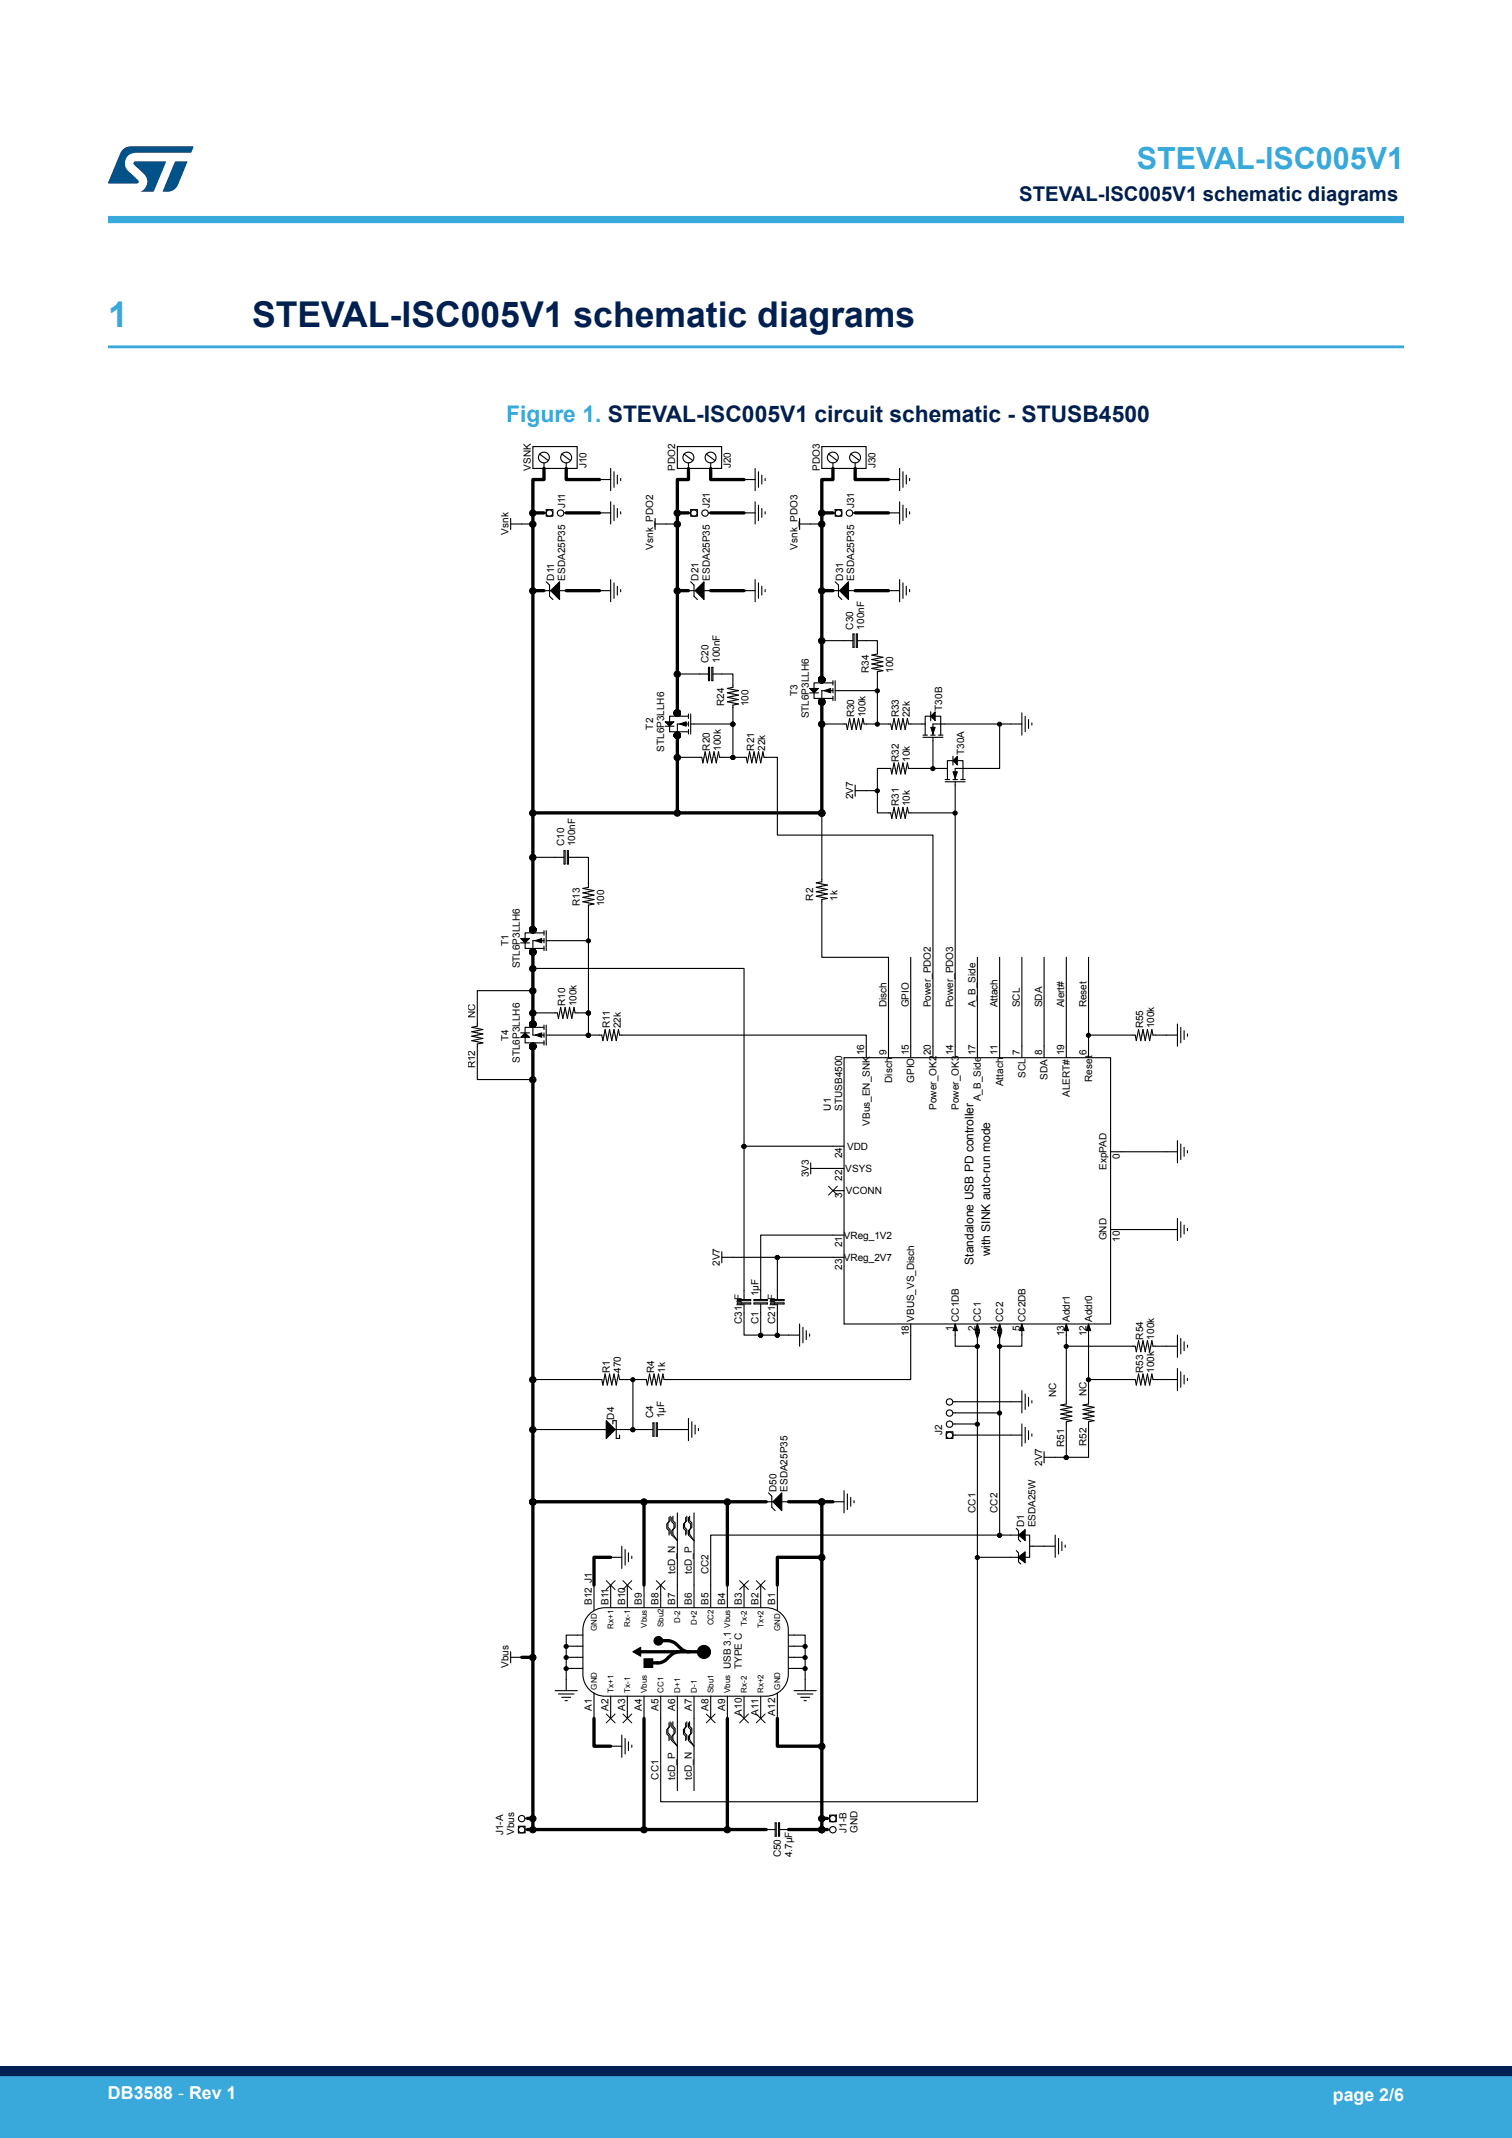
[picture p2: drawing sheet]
<svg xmlns="http://www.w3.org/2000/svg" width="210mm" height="297mm" viewBox="0 0 210 297" stroke-linecap="round" stroke-linejoin="round" font-family="sans-serif">
<defs><g id="words">
<text font-size="4.9" fill="#39a9dc" x="15" y="45.4">1</text>
<text font-size="4.9" fill="#002052" x="35" y="45.4">STEVAL-ISC005V1 schematic diagrams</text>
<text font-size="4.2" fill="#39a9dc" x="157.9" y="23.5">STEVAL-ISC005V1</text>
<text font-size="3.2" fill="#39a9dc" x="70.3" y="58.6">Figure 1. STEVAL-ISC005V1 circuit schematic - STUSB4500</text>
<text font-size="2.8" fill="#002052" x="141.6" y="27.9">STEVAL-ISC005V1 schematic diagrams</text>
<g font-size="2.5" fill="#fff">
<text x="15" y="291.6">DB3588 - Rev 1</text>
<text x="185.1" y="291.9">page 2/6</text>
</g>
<g font-size="1.7">
<text x="135.2" y="175.7" transform="rotate(-90 135.2 175.7)">Standalone USB PD controller</text>
<text x="137.5" y="174.5" transform="rotate(-90 137.5 174.5)">with SINK auto-run mode</text>
</g>
<g font-size="1.4">
<text x="73.7" y="65.4" transform="rotate(-90 73.7 65.4)">VSNK</text>
<text x="81.4" y="65.1" transform="rotate(-90 81.4 65.1)">J10</text>
<text x="93.8" y="65.4" transform="rotate(-90 93.8 65.4)">PDO2</text>
<text x="101.5" y="65.1" transform="rotate(-90 101.5 65.1)">J20</text>
<text x="113.9" y="65.4" transform="rotate(-90 113.9 65.4)">PDO3</text>
<text x="121.6" y="65.1" transform="rotate(-90 121.6 65.1)">J30</text>
<text x="78.5" y="70.6" transform="rotate(-90 78.5 70.6)">J11</text>
<text x="98.6" y="70.6" transform="rotate(-90 98.6 70.6)">J21</text>
<text x="118.6" y="70.6" transform="rotate(-90 118.6 70.6)">J31</text>
<text x="70.6" y="74.3" transform="rotate(-90 70.6 74.3)">Vsnk</text>
<text x="90.7" y="76.3" transform="rotate(-90 90.7 76.3)">Vsnk_PDO2</text>
<text x="110.8" y="76.3" transform="rotate(-90 110.8 76.3)">Vsnk_PDO3</text>
<text x="77" y="80.7" transform="rotate(-90 77 80.7)">D11</text>
<text x="78.5" y="80.7" transform="rotate(-90 78.5 80.7)">ESDA25P35</text>
<text x="97" y="80.7" transform="rotate(-90 97 80.7)">D21</text>
<text x="98.6" y="80.7" transform="rotate(-90 98.6 80.7)">ESDA25P35</text>
<text x="117.1" y="80.7" transform="rotate(-90 117.1 80.7)">D31</text>
<text x="118.6" y="80.7" transform="rotate(-90 118.6 80.7)">ESDA25P35</text>
<text x="118.5" y="87.5" transform="rotate(-90 118.5 87.5)">C30</text>
<text x="120" y="87.5" transform="rotate(-90 120 87.5)">100nF</text>
<text x="98.4" y="92.1" transform="rotate(-90 98.4 92.1)">C20</text>
<text x="100" y="92.1" transform="rotate(-90 100 92.1)">100nF</text>
<text x="120.7" y="93.5" transform="rotate(-90 120.7 93.5)">R34</text>
<text x="124" y="93.5" transform="rotate(-90 124 93.5)">100</text>
<text x="90.7" y="101.3" transform="rotate(-90 90.7 101.3)">T2</text>
<text x="100.6" y="98.1" transform="rotate(-90 100.6 98.1)">R24</text>
<text x="104" y="98.1" transform="rotate(-90 104 98.1)">100</text>
<text x="110.8" y="96.7" transform="rotate(-90 110.8 96.7)">T3</text>
<text x="112.3" y="99.8" transform="rotate(-90 112.3 99.8)">STL6P3LLH6</text>
<text x="118.6" y="99.6" transform="rotate(-90 118.6 99.6)">R30</text>
<text x="120.2" y="99.6" transform="rotate(-90 120.2 99.6)">100k</text>
<text x="124.8" y="99.6" transform="rotate(-90 124.8 99.6)">R33</text>
<text x="126.4" y="99.6" transform="rotate(-90 126.4 99.6)">22k</text>
<text x="130.8" y="98.7" transform="rotate(-90 130.8 98.7)">T30B</text>
<text x="92.3" y="104.4" transform="rotate(-90 92.3 104.4)">STL6P3LLH6</text>
<text x="98.6" y="104.3" transform="rotate(-90 98.6 104.3)">R20</text>
<text x="100.1" y="104.3" transform="rotate(-90 100.1 104.3)">100k</text>
<text x="104.8" y="104.3" transform="rotate(-90 104.8 104.3)">R21</text>
<text x="106.3" y="104.3" transform="rotate(-90 106.3 104.3)">22k</text>
<text x="124.8" y="105.8" transform="rotate(-90 124.8 105.8)">R32</text>
<text x="126.4" y="105.8" transform="rotate(-90 126.4 105.8)">10k</text>
<text x="133.9" y="104.9" transform="rotate(-90 133.9 104.9)">T30A</text>
<text x="118.5" y="111" transform="rotate(-90 118.5 111)">2V7</text>
<text x="124.8" y="112" transform="rotate(-90 124.8 112)">R31</text>
<text x="126.4" y="112" transform="rotate(-90 126.4 112)">10k</text>
<text x="78.4" y="117.5" transform="rotate(-90 78.4 117.5)">C10</text>
<text x="79.9" y="117.5" transform="rotate(-90 79.9 117.5)">100nF</text>
<text x="80.5" y="125.9" transform="rotate(-90 80.5 125.9)">R13</text>
<text x="83.9" y="125.9" transform="rotate(-90 83.9 125.9)">100</text>
<text x="112.9" y="125.1" transform="rotate(-90 112.9 125.1)">R2</text>
<text x="116.3" y="125.1" transform="rotate(-90 116.3 125.1)">1k</text>
<text x="70.6" y="131.4" transform="rotate(-90 70.6 131.4)">T1</text>
<text x="72.2" y="134.5" transform="rotate(-90 72.2 134.5)">STL6P3LLH6</text>
<text x="66" y="141.5" transform="rotate(-90 66 141.5)">NC</text>
<text x="78.5" y="139.8" transform="rotate(-90 78.5 139.8)">R10</text>
<text x="80.1" y="139.8" transform="rotate(-90 80.1 139.8)">100k</text>
<text x="84.7" y="142.9" transform="rotate(-90 84.7 142.9)">R11</text>
<text x="86.2" y="142.9" transform="rotate(-90 86.2 142.9)">22k</text>
<text x="123.1" y="139.9" transform="rotate(-90 123.1 139.9)">Disch</text>
<text x="126.2" y="139.9" transform="rotate(-90 126.2 139.9)">GPIO</text>
<text x="129.3" y="139.9" transform="rotate(-90 129.3 139.9)">Power_PDO2</text>
<text x="132.4" y="139.9" transform="rotate(-90 132.4 139.9)">Power_PDO3</text>
<text x="135.5" y="139.9" transform="rotate(-90 135.5 139.9)">A_B_Side</text>
<text x="138.6" y="139.9" transform="rotate(-90 138.6 139.9)">Attach</text>
<text x="141.6" y="139.9" transform="rotate(-90 141.6 139.9)">SCL</text>
<text x="144.7" y="139.9" transform="rotate(-90 144.7 139.9)">SDA</text>
<text x="147.8" y="139.9" transform="rotate(-90 147.8 139.9)">Alert#</text>
<text x="150.9" y="139.9" transform="rotate(-90 150.9 139.9)">Reset</text>
<text x="158.8" y="142.9" transform="rotate(-90 158.8 142.9)">R55</text>
<text x="160.3" y="142.9" transform="rotate(-90 160.3 142.9)">100k</text>
<text x="66" y="148.4" transform="rotate(-90 66 148.4)">R12</text>
<text x="70.6" y="144.6" transform="rotate(-90 70.6 144.6)">T4</text>
<text x="72.2" y="147.6" transform="rotate(-90 72.2 147.6)">STL6P3LLH6</text>
<text x="120" y="146.6" transform="rotate(-90 120 146.6)">16</text>
<text x="123.1" y="146.6" transform="rotate(-90 123.1 146.6)">9</text>
<text x="126.2" y="146.6" transform="rotate(-90 126.2 146.6)">15</text>
<text x="129.3" y="146.6" transform="rotate(-90 129.3 146.6)">20</text>
<text x="132.4" y="146.6" transform="rotate(-90 132.4 146.6)">14</text>
<text x="135.5" y="146.6" transform="rotate(-90 135.5 146.6)">17</text>
<text x="138.6" y="146.6" transform="rotate(-90 138.6 146.6)">11</text>
<text x="141.6" y="146.6" transform="rotate(-90 141.6 146.6)">7</text>
<text x="142.4" y="149.7" transform="rotate(-90 142.4 149.7)">SCL</text>
<text x="144.7" y="146.6" transform="rotate(-90 144.7 146.6)">8</text>
<text x="145.5" y="150" transform="rotate(-90 145.5 150)">SDA</text>
<text x="147.8" y="146.6" transform="rotate(-90 147.8 146.6)">19</text>
<text x="150.9" y="146.6" transform="rotate(-90 150.9 146.6)">6</text>
<text x="115.4" y="154.3" transform="rotate(-90 115.4 154.3)">U1</text>
<text x="116.9" y="154.3" transform="rotate(-90 116.9 154.3)">STUSB4500</text>
<text x="123.9" y="150.4" transform="rotate(-90 123.9 150.4)">Disch</text>
<text x="127" y="150.4" transform="rotate(-90 127 150.4)">GPIO</text>
<text x="130.1" y="154.2" transform="rotate(-90 130.1 154.2)">Power_OK2</text>
<text x="133.2" y="154.2" transform="rotate(-90 133.2 154.2)">Power_OK3</text>
<text x="136.2" y="153" transform="rotate(-90 136.2 153)">A_B_Side</text>
<text x="139.3" y="150.9" transform="rotate(-90 139.3 150.9)">Attach</text>
<text x="148.6" y="152.4" transform="rotate(-90 148.6 152.4)">ALERT#</text>
<text x="151.7" y="150.3" transform="rotate(-90 151.7 150.3)">Reset</text>
<text x="116.9" y="160.9" transform="rotate(-90 116.9 160.9)">24</text>
<text x="117.6" y="159.8">VDD</text>
<text x="120.8" y="156.4" transform="rotate(-90 120.8 156.4)">VBus_EN_SNK</text>
<text x="155.5" y="161" transform="rotate(-90 155.5 161)">0</text>
<text x="112.3" y="163.5" transform="rotate(-90 112.3 163.5)">3V3</text>
<text x="116.9" y="164" transform="rotate(-90 116.9 164)">22</text>
<text x="116.9" y="166.4" transform="rotate(-90 116.9 166.4)">3</text>
<text x="117.4" y="162.8">VSYS</text>
<text x="117.5" y="165.9">VCONN</text>
<text x="153.7" y="162.5" transform="rotate(-90 153.7 162.5)">ExpPAD</text>
<text x="116.9" y="173.3" transform="rotate(-90 116.9 173.3)">21</text>
<text x="117.2" y="172.1">VReg_1V2</text>
<text x="153.7" y="172.3" transform="rotate(-90 153.7 172.3)">GND</text>
<text x="155.5" y="172.5" transform="rotate(-90 155.5 172.5)">10</text>
<text x="100" y="175.9" transform="rotate(-90 100 175.9)">2V7</text>
<text x="116.9" y="176.4" transform="rotate(-90 116.9 176.4)">23</text>
<text x="117.2" y="175.2">VReg_2V7</text>
<text x="103.1" y="183.9" transform="rotate(-90 103.1 183.9)">C31µF</text>
<text x="105.4" y="180.1" transform="rotate(-90 105.4 180.1)">1µF</text>
<text x="105.4" y="183.9" transform="rotate(-90 105.4 183.9)">C1</text>
<text x="107.7" y="183.9" transform="rotate(-90 107.7 183.9)">C21µF</text>
<text x="126.2" y="185.6" transform="rotate(-90 126.2 185.6)">18</text>
<text x="127" y="183.6" transform="rotate(-90 127 183.6)">VBUS_VS_Disch</text>
<text x="132.4" y="184.9" transform="rotate(-90 132.4 184.9)">1</text>
<text x="133.2" y="183.6" transform="rotate(-90 133.2 183.6)">CC1DB</text>
<text x="135.5" y="184.9" transform="rotate(-90 135.5 184.9)">2</text>
<text x="136.2" y="183.6" transform="rotate(-90 136.2 183.6)">CC1</text>
<text x="138.6" y="184.9" transform="rotate(-90 138.6 184.9)">4</text>
<text x="139.3" y="183.6" transform="rotate(-90 139.3 183.6)">CC2</text>
<text x="141.6" y="184.9" transform="rotate(-90 141.6 184.9)">5</text>
<text x="142.4" y="183.6" transform="rotate(-90 142.4 183.6)">CC2DB</text>
<text x="147.8" y="185.6" transform="rotate(-90 147.8 185.6)">13</text>
<text x="148.6" y="183.6" transform="rotate(-90 148.6 183.6)">Addr1</text>
<text x="150.9" y="185.6" transform="rotate(-90 150.9 185.6)">12</text>
<text x="151.7" y="183.6" transform="rotate(-90 151.7 183.6)">Addr0</text>
<text x="84.7" y="190.7" transform="rotate(-90 84.7 190.7)">R1</text>
<text x="86.2" y="190.7" transform="rotate(-90 86.2 190.7)">470</text>
<text x="90.9" y="190.7" transform="rotate(-90 90.9 190.7)">R4</text>
<text x="92.4" y="190.7" transform="rotate(-90 92.4 190.7)">1k</text>
<text x="158.8" y="186.1" transform="rotate(-90 158.8 186.1)">R54</text>
<text x="158.8" y="190.7" transform="rotate(-90 158.8 190.7)">R53</text>
<text x="160.3" y="186.1" transform="rotate(-90 160.3 186.1)">100k</text>
<text x="160.3" y="190.7" transform="rotate(-90 160.3 190.7)">100k</text>
<text x="85.3" y="197.2" transform="rotate(-90 85.3 197.2)">D4</text>
<text x="90.7" y="197" transform="rotate(-90 90.7 197)">C4</text>
<text x="92.3" y="197" transform="rotate(-90 92.3 197)">1µF</text>
<text x="146.7" y="194.1" transform="rotate(-90 146.7 194.1)">NC</text>
<text x="150.9" y="194" transform="rotate(-90 150.9 194)">NC</text>
<text x="130.8" y="199.4" transform="rotate(-90 130.8 199.4)">J2</text>
<text x="144.7" y="203.7" transform="rotate(-90 144.7 203.7)">2V7</text>
<text x="147.8" y="201" transform="rotate(-90 147.8 201)">R51</text>
<text x="150.9" y="200.9" transform="rotate(-90 150.9 200.9)">R52</text>
<text x="107.8" y="207.2" transform="rotate(-90 107.8 207.2)">D50</text>
<text x="109.4" y="207.2" transform="rotate(-90 109.4 207.2)">ESDA25P35</text>
<text x="135.5" y="210.2" transform="rotate(-90 135.5 210.2)">CC1</text>
<text x="138.6" y="210.2" transform="rotate(-90 138.6 210.2)">CC2</text>
<text x="142.3" y="212.2" transform="rotate(-90 142.3 212.2)">D1</text>
<text x="143.8" y="212.2" transform="rotate(-90 143.8 212.2)">ESDA25W</text>
<text x="93.8" y="218.7" transform="rotate(-90 93.8 218.7)">tcD_N</text>
<text x="96.1" y="218.7" transform="rotate(-90 96.1 218.7)">tcD_P</text>
<text x="98.4" y="218.7" transform="rotate(-90 98.4 218.7)">CC2</text>
<text x="82.2" y="223" transform="rotate(-90 82.2 223)">B12 J1</text>
<text x="84.5" y="223" transform="rotate(-90 84.5 223)">B11</text>
<text x="86.8" y="223" transform="rotate(-90 86.8 223)">B10</text>
<text x="89.2" y="223" transform="rotate(-90 89.2 223)">B9</text>
<text x="91.5" y="223" transform="rotate(-90 91.5 223)">B8</text>
<text x="93.8" y="223" transform="rotate(-90 93.8 223)">B7</text>
<text x="96.1" y="223" transform="rotate(-90 96.1 223)">B6</text>
<text x="98.4" y="223" transform="rotate(-90 98.4 223)">B5</text>
<text x="100.7" y="223" transform="rotate(-90 100.7 223)">B4</text>
<text x="103.1" y="223" transform="rotate(-90 103.1 223)">B3</text>
<text x="105.4" y="223" transform="rotate(-90 105.4 223)">B2</text>
<text x="107.7" y="223" transform="rotate(-90 107.7 223)">B1</text>
<text x="70.6" y="231.7" transform="rotate(-90 70.6 231.7)">Vbus</text>
<text x="101.5" y="231.8" transform="rotate(-90 101.5 231.8)">USB 3.1</text>
<text x="103.1" y="231.9" transform="rotate(-90 103.1 231.9)">TYPE C</text>
<text x="82.2" y="237.6" transform="rotate(-90 82.2 237.6)">A1</text>
<text x="84.5" y="237.6" transform="rotate(-90 84.5 237.6)">A2</text>
<text x="86.8" y="237.6" transform="rotate(-90 86.8 237.6)">A3</text>
<text x="89.2" y="237.6" transform="rotate(-90 89.2 237.6)">A4</text>
<text x="91.5" y="237.6" transform="rotate(-90 91.5 237.6)">A5</text>
<text x="93.8" y="237.6" transform="rotate(-90 93.8 237.6)">A6</text>
<text x="96.1" y="237.6" transform="rotate(-90 96.1 237.6)">A7</text>
<text x="98.4" y="237.6" transform="rotate(-90 98.4 237.6)">A8</text>
<text x="100.7" y="237.6" transform="rotate(-90 100.7 237.6)">A9</text>
<text x="103.1" y="238.3" transform="rotate(-90 103.1 238.3)">A10</text>
<text x="105.4" y="238.3" transform="rotate(-90 105.4 238.3)">A11</text>
<text x="107.7" y="238.3" transform="rotate(-90 107.7 238.3)">A12</text>
<text x="91.5" y="247.2" transform="rotate(-90 91.5 247.2)">CC1</text>
<text x="93.8" y="247.2" transform="rotate(-90 93.8 247.2)">tcD_P</text>
<text x="96.1" y="247.2" transform="rotate(-90 96.1 247.2)">tcD_N</text>
<text x="69.9" y="254.9" transform="rotate(-90 69.9 254.9)">J1-A</text>
<text x="71.4" y="254.9" transform="rotate(-90 71.4 254.9)">Vbus</text>
<text x="117.6" y="254.6" transform="rotate(-90 117.6 254.6)">J1-B</text>
<text x="119.1" y="254.6" transform="rotate(-90 119.1 254.6)">GND</text>
<text x="108.5" y="258" transform="rotate(-90 108.5 258)">C50</text>
<text x="110" y="258" transform="rotate(-90 110 258)">4.7µF</text>
</g>
<g font-size="1.1">
<text x="82.9" y="226.6" transform="rotate(-90 82.9 226.6)">GND</text>
<text x="85.2" y="226.2" transform="rotate(-90 85.2 226.2)">Rx+1</text>
<text x="87.5" y="226" transform="rotate(-90 87.5 226)">Rx-1</text>
<text x="89.8" y="226.1" transform="rotate(-90 89.8 226.1)">Vbus</text>
<text x="92.1" y="226" transform="rotate(-90 92.1 226)">Sbu2</text>
<text x="94.5" y="225.5" transform="rotate(-90 94.5 225.5)">D-2</text>
<text x="96.8" y="225.7" transform="rotate(-90 96.8 225.7)">D+2</text>
<text x="99.1" y="225.8" transform="rotate(-90 99.1 225.8)">CC2</text>
<text x="101.4" y="226.1" transform="rotate(-90 101.4 226.1)">Vbus</text>
<text x="103.7" y="225.9" transform="rotate(-90 103.7 225.9)">Tx-2</text>
<text x="106" y="226.2" transform="rotate(-90 106 226.2)">Tx+2</text>
<text x="108.4" y="226.6" transform="rotate(-90 108.4 226.6)">GND</text>
<text x="82.9" y="234.7" transform="rotate(-90 82.9 234.7)">GND</text>
<text x="85.2" y="235.2" transform="rotate(-90 85.2 235.2)">Tx+1</text>
<text x="87.5" y="235.2" transform="rotate(-90 87.5 235.2)">Tx-1</text>
<text x="89.8" y="235.2" transform="rotate(-90 89.8 235.2)">Vbus</text>
<text x="92.1" y="235.2" transform="rotate(-90 92.1 235.2)">CC1</text>
<text x="94.5" y="235.2" transform="rotate(-90 94.5 235.2)">D+1</text>
<text x="96.8" y="235.2" transform="rotate(-90 96.8 235.2)">D-1</text>
<text x="99.1" y="235.2" transform="rotate(-90 99.1 235.2)">Sbu1</text>
<text x="101.4" y="235.2" transform="rotate(-90 101.4 235.2)">Vbus</text>
<text x="103.7" y="235.2" transform="rotate(-90 103.7 235.2)">Rx-2</text>
<text x="106" y="235.2" transform="rotate(-90 106 235.2)">Rx+2</text>
<text x="108.4" y="234.7" transform="rotate(-90 108.4 234.7)">GND</text>
</g>
</g></defs>
<path d="M15 48.2h180" fill="none" stroke="#39a9dc" stroke-width=".4"/>
<g fill="none" stroke="#000" stroke-width=".15">
<path d="M70.9 72.8h3.1M70.9 72v1.6M74 62h6.2v3.1h-6.2zM74.9 63.1l1.3 .9M75.6 64.3v.8M75.6 71.2h.3M75.9 70.8h.9v.9h-.9zM78 63.1l1.3 .9M78.3 71.2h.3M78.6 64.3v.8M83.3 66.6h1.5M83.3 71.2h1.5"/>
<path d="M84.8 65.1v3.1M84.8 69.7v3.1M85.3 65.5v2.2M85.3 70.2v2.1M85.7 66v1.2M85.7 70.6v1.3M86.2 66.5v.3M86.2 71.1v.3M91 72.8h3.1M91 72v1.6M94.1 62h6.1v3.1h-6.1zM95 63.1l1.2 .9"/>
<path d="M95.6 64.3v.8M95.6 71.2h.3M95.9 70.8h1v.9h-1zM98.1 63.1l1.2 .9M98.4 71.2h.3M98.7 64.3v.8M103.3 71.2h1.6M103.3 66.6h1.6M104.9 69.7v3.1M104.9 65.1v3.1M105.3 70.2v2.1M105.3 65.5v2.2"/>
<path d="M105.8 70.6v1.3M105.8 66v1.2M106.3 71.1v.3M106.3 66.5v.3M111.1 72v1.6M111.1 72.8h3M114.1 62h6.2v3.1h-6.2zM115.1 63.1l1.2 .9M115.7 64.3v.8M115.7 71.2h.3M116 70.8h.9v.9h-.9zM118.2 63.1l1.2 .9"/>
<path d="M118.5 71.2h.3M118.8 64.3v.8M123.4 71.2h1.5M123.4 66.6h1.5M124.9 69.7v3.1M124.9 65.1v3.1M125.4 70.2v2.1M125.4 65.5v2.2M125.9 70.6v1.3M125.9 66v1.2M126.3 71.1v.3M126.3 66.5v.3"/>
<path d="M75.6 82.1h.9M75.9 80.8l.4 .5v1.5l.5 .5M76.5 82.1l1.2-1.3v2.5zM77.7 82.1h.9M83.3 82.1h1.5M84.8 80.5v3.1M85.3 81v2.1M85.7 81.4v1.3M86.2 81.9v.3M94.1 99v.5M94.1 99.5h1.5M94.1 99.5h-1.1v.8"/>
<path d="M95.6 82.1h.9M95.6 99.2v.6M95.9 80.8l.5 .5v1.5l.5 .5M95.9 99.2v2.8M96.5 82.1l1.3-1.3v2.5zM97.8 82.1h.9M98.4 93.6h-4.3M98.4 92.7h.2v1.9h-.2zM98.9 92.7h.1v1.9h-.1zM99 93.6h2.8v1.9l-.8 .1 1.6 .3-1.6 .4 1.6 .3-1.6 .3 1.6 .3-1.6 .3 1.6 .3-.8 .1v7.3M103.3 82.1h1.6M104.9 80.5v3.1"/>
<path d="M105.3 81v2.1M105.8 81.4v1.3M106.3 81.9v.3M112.4 96.3h1.3M113.1 96.3v.7h2.6M114.1 89h4.4M114.1 94.4v.5M114.1 94.9h1.6M114.1 94.9h-1v.7M115.7 82.1h.9M115.7 95.9h-1.6v1.6M115.7 94.6v.6"/>
<path d="M115.7 95.6v.7M115.7 96.7v.6M116 80.8l.5 .5v1.5l.4 .5M116 94.6v2.7M116.6 82.1l1.2-1.3v2.5zM117.8 82.1h1M118.5 88.1h.1v1.8h-.1zM118.9 88.1h.2v1.8h-.2zM119.1 89h2.8v1.8l-.8 .2 1.5 .3-1.5 .3 1.5 .3-1.5 .3 1.5 .3-1.5 .4 1.5 .3-.7 .1v7.3M121.9 95.9h-5.9M123.4 82.1h1.5M124.9 80.5v3.1"/>
<path d="M125.4 81v2.1M125.9 81.4v1.3M126.3 81.9v.3M129.3 99.5h-.8v1.1M129.3 98.9v1.2M129.9 99.5h.8v2.6M141.9 99v3.1M142.4 99.5v2.2M142.9 100v1.2M74 119.1h4.3M78.3 118.2h.2v1.8h-.2zM78.8 118.2h.2v1.8h-.2z"/>
<path d="M79 119.1h2.7v4.2l-.7 .1 1.5 .3-1.5 .3 1.5 .3-1.5 .4 1.5 .3-1.5 .3 1.5 .3-.8 .1v18.1M92.4 100.9h1.2M93 100.9v.8h2.6M94.1 105.2h3.4l.1 .8 .3-1.6 .3 1.6 .4-1.6 .3 1.6 .3-1.6 .3 1.6 .3-1.6 .1 .8h3.7l.2 .8 .3-1.6 .3 1.6 .3-1.6 .3 1.6 .3-1.6 .4 1.6 .3-1.6 .1 .8h1.9v10.8h21.6v30.9M95.6 100.6h-1.5v1.5M95.6 100.3v.6M95.6 101.3v.7M101.8 100.6h-5.9M114.1 112.9v9.6l-.7 .1 1.5 .4-1.5 .3 1.5 .3-1.5 .3 1.5 .3-1.5 .3 1.5 .3-.8 .2v8h9.3v13.9M118.8 109.1v1.5M118.8 109.8h3.1M128.2 102.1h.6"/>
<path d="M128.2 102.4h2.8M128.5 100.6h-2.3l-.2-.8-.3 1.5-.3-1.5-.3 1.5-.3-1.5-.3 1.5-.3-1.5-.3 1.5-.2-.7h-3.7l-.1-.8-.4 1.5-.3-1.5-.3 1.5-.3-1.5-.3 1.5-.3-1.5-.3 1.5-.2-.7h-3.4M128.5 100.6v1.5M129.3 102.1h.6M129.6 102.4v4.3M130.3 102.1h.7M131.3 108.3h.6M131.3 108.6h2.8M131.6 106.7h-5.4l-.2-.7-.3 1.5-.3-1.5-.3 1.5-.3-1.5-.3 1.5-.3-1.5-.3 1.5-.2-.8h-1.8v6.2h1.8l.2 .8 .3-1.6 .3 1.6 .3-1.6 .3 1.6 .3-1.6 .3 1.6 .3-1.6 .2 .8h6.5M131.6 106.7v1.6M132.4 105.7h-.8v1M132.4 108.3h.6"/>
<path d="M132.4 105v1.3M132.7 108.6v38.3M133 105.7h.7v2.6M133.4 108.3h.7M138.8 100.6v6.1h-6.1v1.6M141.9 100.6h-12.3v1.5M143.3 100.4v.3M72.3 131h1.2M72.9 131v.8h2.7M74 137.6h-7.7v5l-.8 .1 1.6 .3-1.6 .3 1.6 .3-1.6 .3 1.6 .4-1.6 .3 1.6 .3-.8 .1v5h7.7M74 134.5h29.3v24.7M74 129.6h-1.1v.8"/>
<path d="M74 129.1v.5M74 129.6h1.6M75.6 129.3v.6M75.6 130.4v.6M75.6 131.4v.7M75.6 130.7h-1.6v1.5M75.9 129.3v2.8M75.9 130.7h5.8M126.5 133v13.9M135.8 133v13.9M138.8 133v13.9M141.9 133v13.9"/>
<path d="M145 133v13.9M148.1 133v13.9M151.2 133v13.9M72.3 143.5h1.2M72.9 144.1v.8h1.1M74 142.2v1.6h1.6M74 144.9v.4M74 144.9h1.6M75.6 142.4v.6M75.6 143.5v.6M75.6 144.6v.6M75.6 142.7h-2.7v.8"/>
<path d="M75.9 143.8h7.7l.1 .8 .3-1.6 .4 1.6 .3-1.6 .3 1.6 .3-1.6 .3 1.6 .3-1.6 .2 .8h34.2v3.1M75.9 142.4v2.8M81.7 140.7h-1.8l-.2-.8-.3 1.6-.3-1.6-.3 1.6-.3-1.6-.3 1.6-.3-1.6-.3 1.6-.2-.8h-3.4M117.2 146.9h37v37h-37zM117.2 159.2h-13.9v21.3M151.2 143.8h6.5l.1 .8 .3-1.6 .3 1.6 .3-1.6 .4 1.6 .3-1.6 .3 1.6 .3-1.6 .1 .8h3.4M154.3 160h9.2M163.5 142.2v3.1M163.5 158.5v3M164 142.7v2.2M164 158.9v2.2M164.5 143.2v1.2"/>
<path d="M164.5 159.4v1.2M164.9 143.6v.3M164.9 159.8v.4M100.3 173.9v1.5M100.3 174.7h7.7M112.6 161.5v1.6M115.7 165.4h1.5M117.2 171.6h-11.5v8.9M117.2 174.7h-9.2v5.8M117.2 162.3h-4.6M154.3 170.8h9.2M163.5 169.3v3"/>
<path d="M164 169.7v2.2M164.5 170.2v1.2M164.9 170.6v.4M74 198.6h10.2M84.2 197.3l1.2 1.3-1.2 1.2zM85.1 197.8v-.5h.5v2.5h.5v-.4M85.4 198.6h2.5M87.9 191.6v7h2.8M90.7 197.7h.1v1.8h-.1zM91.1 197.7h.2v1.8h-.2zM91.3 198.6h4.3M95.6 197v3.1"/>
<path d="M96.1 197.5v2.2M96.5 198v1.2M97 198.4v.3M102.4 181h1.9v.1h-1.9zM102.4 180.5h1.9v.2h-1.9zM103.3 181.1v4.4h2.4M104.7 181h1.9v.1h-1.9zM104.7 180.5h1.9v.2h-1.9zM105.7 181.1v4.4h2.3v-4.4M107 181h1.9v.1h-1.9zM107 180.5h1.9v.2h-1.9zM108 185.5h3.1"/>
<path d="M111.1 183.9v3.1M111.5 184.4v2.1M112 184.8v1.3M112.4 185.3v.3M126.5 183.9v7.7h-34.3l-.1-.7-.3 1.5-.3-1.5-.4 1.5-.3-1.5-.3 1.5-.3-1.5-.3 1.5-.1-.8h-3.7l-.2-.7-.3 1.5-.3-1.5-.3 1.5-.3-1.5-.3 1.5-.4-1.5-.3 1.5-.1-.8h-9.6M131.4 198.9h1v.9h-1zM132.4 197.8h3.4M132.4 196.3h6.4M132.4 199.4h9.5M132.4 194.7h9.5M132.7 183.9v3.1h3.1M135.8 183.9v66.4h-44v-14.7"/>
<path d="M138.8 183.9v29.3h2.7M141.9 193.2v3.1M141.9 197.8v3.1M141.9 183.9v3.1h-3.1M142.4 193.6v2.2M142.4 198.3v2.1M142.9 194.1v1.2M142.9 198.7v1.3M143.3 194.6v.3M143.3 199.2v.3M148.1 183.9v11.1l-.8 .2 1.6 .3-1.6 .3 1.6 .3-1.6 .3 1.6 .3-1.6 .3 1.6 .3-.8 .2v4.9h-3.1M148.1 187h9.6l.1 .8 .3-1.6 .3 1.6 .3-1.6 .4 1.6 .3-1.6 .3 1.6 .3-1.6 .1 .8h3.4"/>
<path d="M151.2 183.9v11.1l-.8 .2 1.6 .3-1.6 .3 1.6 .3-1.6 .3 1.6 .3-1.6 .3 1.6 .3-.8 .2v4.9h-3.1M151.2 191.6h6.5l.1 .8 .3-1.5 .3 1.5 .3-1.5 .4 1.5 .3-1.5 .3 1.5 .3-1.5 .1 .7h3.4M163.5 185.5v3.1M163.5 190.1v3.1M164 185.9v2.2M164 190.6v2.1M164.5 186.4v1.2M164.5 191v1.3M164.9 186.9v.3M164.9 191.5v.3M84.8 216.3h1.6M86.4 214.8v3.1"/>
<path d="M86.8 215.3v2.1M87.3 215.7v1.3M87.7 216.2v.3M92.9 210.8v.6l-.3 .3v.6l.3 .3v.6M93.1 210.6v.6l-.3 .4v.6l.3 .3v.6M93.3 210.8v.6l.3 .3v.6l-.3 .3v.6M93.5 210.6v.6l.3 .4v.6l-.3 .3v.6M94.1 210.2v13.1M95.2 210.8v.6l-.3 .3v.6l.3 .3v.6M95.4 210.6v.6l-.3 .4v.6l.3 .3v.6M95.6 210.8v.6l.3 .3v.6l-.3 .3v.6M95.8 210.6v.6l.3 .4v.6l-.3 .3v.6"/>
<path d="M96.4 210.2v13.1M106.4 208.6h1M106.7 207.4l.5 .4v1.6l.5 .5M107.4 208.6l1.2-1.2v2.5zM108.6 208.6h.9M115.7 208.6h1.5M117.2 207.1v3.1M117.7 207.5v2.2M118.2 208v1.2M118.6 208.5v.3M138.8 213.2h-40.1v10.1M141.2 215.4l.3 .3v1.3l.3 .3"/>
<path d="M141.2 212.3l.3 .3v1.3l.3 .3M141.5 216.3h-5.7M142.4 213.2h.6v3.1h-.6M143 214.8h3.6M145 201.7v1.5M146.6 213.2v3.1M147 213.7v2.2M147.5 214.2v1.2M147.9 214.6v.3M70.9 230.2h1.6M70.9 229.5v1.5M77.1 234.9h3.1"/>
<path d="M77.6 235.3h2.1M78 235.8h1.3M78.5 236.2h.3M78.6 228.7h2.4M78.6 230.2h2.4M78.6 231.8h2.4M81 227.1h-2.4v7.8M81.6 224.5a3.1 3.1 0 0 1 2.4-1.2h22.4a3.1 3.1 0 0 1 3.1 3.1v6.1a3.1 3.1 0 0 1-3.1 3.1h-22.4a3.1 3.1 0 0 1-3-3.1v-6.1v-.7l.3-.6zM82.5 220.2v3.5M82.5 235.2v3.5M84.8 220.2v3.1M84.8 235.6v3.1"/>
<path d="M87.1 220.2v3.1M87.1 235.6v3.1M87.9 229.5l1.1-.7v1.3zM89.4 230.4h1.3v1.2h-1.3zM89.4 220.2v3.1M89.4 235.6v3.1M91.8 220.2v3.1M92.9 239.3v.7l-.3 .3v.6l.3 .3v.6M93.1 239.2v.6l-.3 .3v.6l.3 .3v.6M93.3 239.3v.7l.3 .3v.6l-.3 .3v.6M93.5 239.2v.6l.3 .3v.6l-.3 .3v.6M94.1 235.6v13.1"/>
<path d="M95.2 239.3v.7l-.3 .3v.6l.3 .3v.6M95.4 239.2v.6l-.3 .3v.6l.3 .3v.6M95.6 239.3v.7l.3 .3v.6l-.3 .3v.6M95.8 239.2v.6l.3 .3v.6l-.3 .3v.6M96.4 235.6v13.1M98.7 235.6v3.1M101 220.2v3.1M101 235.6v3.1M103.3 220.2v3.1M103.3 235.6v3.1M105.7 220.2v3.1M105.7 235.6v3.1"/>
<path d="M108 220.2v3.5M108 235.2v3.5M109.5 227.1h2.3v7.8M109.5 228.7h2.3M109.5 230.2h2.3M109.5 231.8h2.3M110.3 234.9h3.1M110.7 235.3h2.2M111.2 235.8h1.2M111.7 236.2h.3M72 253.7h.9v.9h-.9zM72.9 254.2h.3"/>
<path d="M72.9 252.6h.3M84.8 242.6h1.6M86.4 241v3.1M86.8 241.5v2.2M87.3 242v1.2M87.7 242.4v.3M106.4 254.2h1.3M107.7 253.2h.1v1.9h-.1zM108.1 253.2h.2v1.9h-.2zM108.3 254.2h1.2M114.9 254.2h.3M114.9 252.6h.3"/>
<path d="M115.2 252.1h.9v1h-.9z"/>
<circle cx="75.5" cy="63.6" r=".75"/>
<circle cx="76.3" cy="71.3" r=".45"/>
<circle cx="77.9" cy="71.3" r=".45"/>
<circle cx="78.6" cy="63.6" r=".75"/>
<circle cx="95.6" cy="63.6" r=".75"/>
<circle cx="96.4" cy="71.3" r=".45"/>
<circle cx="97.9" cy="71.3" r=".45"/>
<circle cx="98.7" cy="63.6" r=".75"/>
<circle cx="115.7" cy="63.6" r=".75"/>
<circle cx="116.4" cy="71.3" r=".45"/>
<circle cx="118" cy="71.3" r=".45"/>
<circle cx="118.8" cy="63.6" r=".75"/>
<circle cx="131.9" cy="199.4" r=".45"/>
<circle cx="131.9" cy="197.8" r=".45"/>
<circle cx="131.9" cy="194.8" r=".45"/>
<circle cx="131.9" cy="196.3" r=".45"/>
<circle cx="91.4" cy="227.9" r=".6"/>
<circle cx="97.8" cy="229.5" r=".91"/>
<circle cx="72.5" cy="254.2" r=".45"/>
<circle cx="72.5" cy="252.6" r=".45"/>
<circle cx="115.7" cy="252.6" r=".45"/>
<circle cx="115.7" cy="254.2" r=".45"/>
</g>
<g fill="#000">
<path d="M76.5 82.1l1.2-1.3v2.5zM96.5 82.1l1.3-1.3v2.5zM112.4 95.6h1.3l-.6 .7zM114.5 95.9l.9-.3v.7zM116.6 82.1l1.2-1.3v2.5zM129.3 99.5l.6-.6v1.2zM92.4 100.3h1.2l-.6 .6zM94.4 100.6l.9-.3v.6zM129.3 101h.6l-.3 1zM132.4 107.2h.6l-.3 .9zM132.4 105.7l.6-.7v1.3zM72.3 130.4h1.2l-.6 .6z"/>
<path d="M74.3 130.7l.9-.3v.6zM72.9 143.5l.6 .6h-1.2zM74.3 143.8l.9-.3v.6zM84.2 197.3l1.2 1.3-1.2 1.2zM132.7 183.9l.3 .9h-.6zM135.8 183.9l.3 .9h-.7zM135.4 185h.7l-.3 .9zM138.8 183.9l.3 .9h-.6zM138.5 185h.6l-.3 .9zM141.9 183.9l.3 .9h-.6zM148.1 183.9l.3 .9h-.6zM151.2 183.9l.3 .9h-.6z"/>
<path d="M107.4 208.6l1.2-1.2v2.5zM141.4 216.3l1-.7v1.5zM141.5 213.2l.9-.7v1.5zM87.9 229.5l1.1-.7v1.3z"/>
<path d="M89.4 230.4h1.3v1.2h-1.3z" fill-rule="evenodd"/>
<circle cx="74" cy="72.8" r=".45"/>
<circle cx="74" cy="71.3" r=".45"/>
<circle cx="94.1" cy="71.3" r=".45"/>
<circle cx="94.1" cy="72.8" r=".45"/>
<circle cx="114.1" cy="71.3" r=".45"/>
<circle cx="114.1" cy="72.8" r=".45"/>
<circle cx="74" cy="82.1" r=".45"/>
<circle cx="94.1" cy="99.1" r=".45"/>
<circle cx="94.1" cy="82.1" r=".45"/>
<circle cx="94.1" cy="93.7" r=".45"/>
<circle cx="114.1" cy="97.5" r=".45"/>
<circle cx="114.1" cy="94.4" r=".45"/>
<circle cx="114.1" cy="82.1" r=".45"/>
<circle cx="114.1" cy="89" r=".45"/>
<circle cx="121.8" cy="96" r=".29"/>
<circle cx="74" cy="113" r=".45"/>
<circle cx="74" cy="119.1" r=".45"/>
<circle cx="94.1" cy="113" r=".45"/>
<circle cx="94.1" cy="102.2" r=".45"/>
<circle cx="94.1" cy="105.2" r=".45"/>
<circle cx="101.8" cy="100.6" r=".29"/>
<circle cx="101.8" cy="105.2" r=".29"/>
<circle cx="114.1" cy="113" r=".45"/>
<circle cx="114.1" cy="100.6" r=".45"/>
<circle cx="121.8" cy="109.9" r=".29"/>
<circle cx="121.8" cy="100.6" r=".29"/>
<circle cx="129.6" cy="106.8" r=".29"/>
<circle cx="132.7" cy="113" r=".29"/>
<circle cx="138.8" cy="100.6" r=".29"/>
<circle cx="74" cy="129.2" r=".45"/>
<circle cx="74" cy="132.2" r=".45"/>
<circle cx="74" cy="137.7" r=".45"/>
<circle cx="74" cy="134.6" r=".45"/>
<circle cx="81.7" cy="130.7" r=".29"/>
<circle cx="74" cy="145.4" r=".45"/>
<circle cx="74" cy="142.3" r=".45"/>
<circle cx="74" cy="150" r=".45"/>
<circle cx="74" cy="140.7" r=".45"/>
<circle cx="81.7" cy="140.7" r=".29"/>
<circle cx="81.7" cy="143.8" r=".29"/>
<circle cx="103.3" cy="159.3" r=".29"/>
<circle cx="151.2" cy="143.8" r=".29"/>
<circle cx="108" cy="174.7" r=".29"/>
<circle cx="74" cy="198.6" r=".45"/>
<circle cx="74" cy="191.7" r=".45"/>
<circle cx="87.9" cy="191.7" r=".29"/>
<circle cx="87.9" cy="198.6" r=".29"/>
<circle cx="105.6" cy="185.5" r=".29"/>
<circle cx="108" cy="185.5" r=".29"/>
<circle cx="135.7" cy="197.8" r=".29"/>
<circle cx="135.7" cy="187" r=".29"/>
<circle cx="138.8" cy="187" r=".29"/>
<circle cx="138.8" cy="196.3" r=".29"/>
<circle cx="148.1" cy="187" r=".29"/>
<circle cx="151.2" cy="191.7" r=".29"/>
<circle cx="74" cy="208.7" r=".45"/>
<circle cx="89.4" cy="208.7" r=".45"/>
<circle cx="101" cy="208.7" r=".45"/>
<circle cx="114.1" cy="208.7" r=".45"/>
<circle cx="114.1" cy="216.4" r=".45"/>
<circle cx="135.7" cy="216.4" r=".29"/>
<circle cx="138.8" cy="213.3" r=".29"/>
<circle cx="148.1" cy="202.5" r=".29"/>
<circle cx="74" cy="230.3" r=".45"/>
<circle cx="78.6" cy="231.8" r=".29"/>
<circle cx="78.6" cy="230.3" r=".29"/>
<circle cx="78.6" cy="228.7" r=".29"/>
<circle cx="91.4" cy="227.9" r=".6"/>
<circle cx="97.8" cy="229.5" r=".91"/>
<circle cx="111.8" cy="228.7" r=".29"/>
<circle cx="111.8" cy="230.3" r=".29"/>
<circle cx="111.8" cy="231.8" r=".29"/>
<circle cx="74" cy="254.2" r=".45"/>
<circle cx="74" cy="252.6" r=".45"/>
<circle cx="89.4" cy="254.2" r=".45"/>
<circle cx="101" cy="254.2" r=".45"/>
<circle cx="114.1" cy="254.2" r=".45"/>
<circle cx="114.1" cy="252.6" r=".45"/>
<circle cx="114.1" cy="242.6" r=".45"/>
</g>
<g fill="none" stroke="#000" stroke-width=".14">
<path d="M112.4 95.6h1.3l-.6 .7zM114.5 95.9l.9-.3v.7zM129.3 99.5l.6-.6v1.2zM92.4 100.3h1.2l-.6 .6zM94.4 100.6l.9-.3v.6zM129.3 101h.6l-.3 1zM132.4 107.2h.6l-.3 .9zM132.4 105.7l.6-.7v1.3zM72.3 130.4h1.2l-.6 .6zM74.3 130.7l.9-.3v.6zM72.9 143.5l.6 .6h-1.2zM74.3 143.8l.9-.3v.6z"/>
<path d="M115.1 164.8l1.2 1.2M116.3 164.8l-1.2 1.2M132.7 183.9l.3 .9h-.6zM135.4 185h.7l-.3 .9zM135.8 183.9l.3 .9h-.7zM138.5 185h.6l-.3 .9zM138.8 183.9l.3 .9h-.6zM141.9 183.9l.3 .9h-.6zM148.1 183.9l.3 .9h-.6zM151.2 183.9l.3 .9h-.6zM84.2 219.6l1.2 1.2M85.4 219.6l-1.2 1.2"/>
<path d="M86.5 219.6l1.2 1.2M87.7 219.6l-1.2 1.2M91.1 219.6l1.3 1.2M92.4 219.6l-1.3 1.2M93.5 213.1l.6 .9-.8-.8M95.8 213.1l.6 .9-.8-.8M102.7 219.6l1.3 1.2M104 219.6l-1.3 1.2M105 219.6l1.3 1.2M106.3 219.6l-1.3 1.2M141.4 216.3l1-.7v1.5zM141.5 213.2l.9-.7v1.5z"/>
<path d="M84.2 238.1l1.2 1.2M85.4 238.1l-1.2 1.2M86.5 238.1l1.2 1.2M87.7 238.1l-1.2 1.2M98.1 238.1l1.2 1.2M99.3 238.1l-1.2 1.2M102.7 238.1l1.3 1.2M104 238.1l-1.3 1.2M105 238.1l1.3 1.2M106.3 238.1l-1.3 1.2M93.5 241.6l.6 1-.8-.8M95.8 241.6l.6 1-.8-.8"/>
<circle cx="74" cy="72.8" r=".45"/>
<circle cx="74" cy="71.3" r=".45"/>
<circle cx="94.1" cy="71.3" r=".45"/>
<circle cx="94.1" cy="72.8" r=".45"/>
<circle cx="114.1" cy="71.3" r=".45"/>
<circle cx="114.1" cy="72.8" r=".45"/>
<circle cx="74" cy="82.1" r=".45"/>
<circle cx="94.1" cy="99.1" r=".45"/>
<circle cx="94.1" cy="82.1" r=".45"/>
<circle cx="94.1" cy="93.7" r=".45"/>
<circle cx="114.1" cy="97.5" r=".45"/>
<circle cx="114.1" cy="94.4" r=".45"/>
<circle cx="114.1" cy="82.1" r=".45"/>
<circle cx="114.1" cy="89" r=".45"/>
<circle cx="121.8" cy="96" r=".29"/>
<circle cx="74" cy="113" r=".45"/>
<circle cx="74" cy="119.1" r=".45"/>
<circle cx="94.1" cy="113" r=".45"/>
<circle cx="94.1" cy="102.2" r=".45"/>
<circle cx="94.1" cy="105.2" r=".45"/>
<circle cx="101.8" cy="100.6" r=".29"/>
<circle cx="101.8" cy="105.2" r=".29"/>
<circle cx="114.1" cy="113" r=".45"/>
<circle cx="114.1" cy="100.6" r=".45"/>
<circle cx="121.8" cy="109.9" r=".29"/>
<circle cx="121.8" cy="100.6" r=".29"/>
<circle cx="129.6" cy="106.8" r=".29"/>
<circle cx="132.7" cy="113" r=".29"/>
<circle cx="138.8" cy="100.6" r=".29"/>
<circle cx="74" cy="129.2" r=".45"/>
<circle cx="74" cy="132.2" r=".45"/>
<circle cx="74" cy="137.7" r=".45"/>
<circle cx="74" cy="134.6" r=".45"/>
<circle cx="81.7" cy="130.7" r=".29"/>
<circle cx="74" cy="145.4" r=".45"/>
<circle cx="74" cy="142.3" r=".45"/>
<circle cx="74" cy="150" r=".45"/>
<circle cx="74" cy="140.7" r=".45"/>
<circle cx="81.7" cy="140.7" r=".29"/>
<circle cx="81.7" cy="143.8" r=".29"/>
<circle cx="103.3" cy="159.3" r=".29"/>
<circle cx="151.2" cy="143.8" r=".29"/>
<circle cx="108" cy="174.7" r=".29"/>
<circle cx="74" cy="198.6" r=".45"/>
<circle cx="74" cy="191.7" r=".45"/>
<circle cx="87.9" cy="191.7" r=".29"/>
<circle cx="87.9" cy="198.6" r=".29"/>
<circle cx="105.6" cy="185.5" r=".29"/>
<circle cx="108" cy="185.5" r=".29"/>
<circle cx="135.7" cy="197.8" r=".29"/>
<circle cx="135.7" cy="187" r=".29"/>
<circle cx="138.8" cy="187" r=".29"/>
<circle cx="138.8" cy="196.3" r=".29"/>
<circle cx="148.1" cy="187" r=".29"/>
<circle cx="151.2" cy="191.7" r=".29"/>
<circle cx="74" cy="208.7" r=".45"/>
<circle cx="89.4" cy="208.7" r=".45"/>
<circle cx="101" cy="208.7" r=".45"/>
<circle cx="114.1" cy="208.7" r=".45"/>
<circle cx="114.1" cy="216.4" r=".45"/>
<circle cx="135.7" cy="216.4" r=".29"/>
<circle cx="138.8" cy="213.3" r=".29"/>
<circle cx="148.1" cy="202.5" r=".29"/>
<circle cx="74" cy="230.3" r=".45"/>
<circle cx="78.6" cy="231.8" r=".29"/>
<circle cx="78.6" cy="230.3" r=".29"/>
<circle cx="78.6" cy="228.7" r=".29"/>
<circle cx="111.8" cy="228.7" r=".29"/>
<circle cx="111.8" cy="230.3" r=".29"/>
<circle cx="111.8" cy="231.8" r=".29"/>
<circle cx="74" cy="254.2" r=".45"/>
<circle cx="74" cy="252.6" r=".45"/>
<circle cx="89.4" cy="254.2" r=".45"/>
<circle cx="101" cy="254.2" r=".45"/>
<circle cx="114.1" cy="254.2" r=".45"/>
<circle cx="114.1" cy="252.6" r=".45"/>
<circle cx="114.1" cy="242.6" r=".45"/>
</g>
<g fill="none" stroke="#000" stroke-width=".46">
<path d="M74 71.2h1.6M75.6 65.1v1.5h-1.6v62.5M78.6 65.1v1.5h4.7M78.6 71.2h4.7M94.1 71.2h1.5M95.6 65.1v1.5h-1.5v32.4M98.7 71.2h4.6M98.7 65.1v1.5h4.6M114.1 71.2h1.6M115.7 65.1v1.5h-1.6v27.8M118.8 71.2h4.6M118.8 65.1v1.5h4.6"/>
<path d="M74 82.1h1.6M78.6 82.1h4.7M94.1 82.1h1.5M98.7 82.1h4.6M114.1 97.5v15.4h-40.1M114.1 82.1h1.6M118.8 82.1h4.6M94.1 102.1v10.8M74 132.2v10M74 145.3v108.9M74 208.6h32.4M84.8 216.3h-2.3v3.9"/>
<path d="M89.4 208.6v11.6M101 208.6v11.6M109.5 208.6h4.6v45.6h.8M114.1 208.6h1.6M114.1 216.3h-6.1v3.9M72.5 230.2h1.5M82.5 238.7v3.9h2.3M89 229.5h8.6M89.4 238.7v15.5M92.1 227.9h.6a3 3 0 0 1 2 1.2l.6 .3 .5 .1M94.4 229.5a3 3 0 0 0-2 1.2l-.8 .3h-.9M101 238.7v15.5"/>
<path d="M108 238.7v3.9h6.1M73.2 252.6h.8M73.2 254.2h33.2M109.5 254.2h4.6M114.1 252.6h.8"/>
</g>
<path d="M15 30.5h180" fill="none" stroke="#39a9dc" stroke-width="1"/>
<g fill="#005288">
<path d="M17.1 20.7l.7-.3 .4-.1h8.6l.1 .1-.4 .8h-7.6a1.45 1.45 0 0 0-1.4 .9 1.45 1.45 0 0 0 .2 1.6l1.5 1.3 .1 .2-.1 .2-.2 .1h-4l1.7-4.2z"/>
<path d="M24.3 22.4h1.6l.1 .1-1.3 3.2a1.6 1.6 0 0 1-1.5 .9h-.5l-.1-.1z"/>
<path d="M18.6 22.5l.2-.1h4.2l.1 .1-1.8 4.1h-1.7a1.54 1.54 0 0 0 .4-2.4l-1.4-1.3-.1-.2z"/>
</g>
<g fill="#39a9dc">
<path d="M0 288.4h210v8.6h-210z" fill-rule="evenodd"/>
<path d="M-.1 288.4h210.2v4.4h-210.2z" fill-rule="evenodd"/>
</g>
<path d="M0 287.7h210" fill="none" stroke="#002052" stroke-width="1.4"/>
<use href="#words"/>
</svg>
